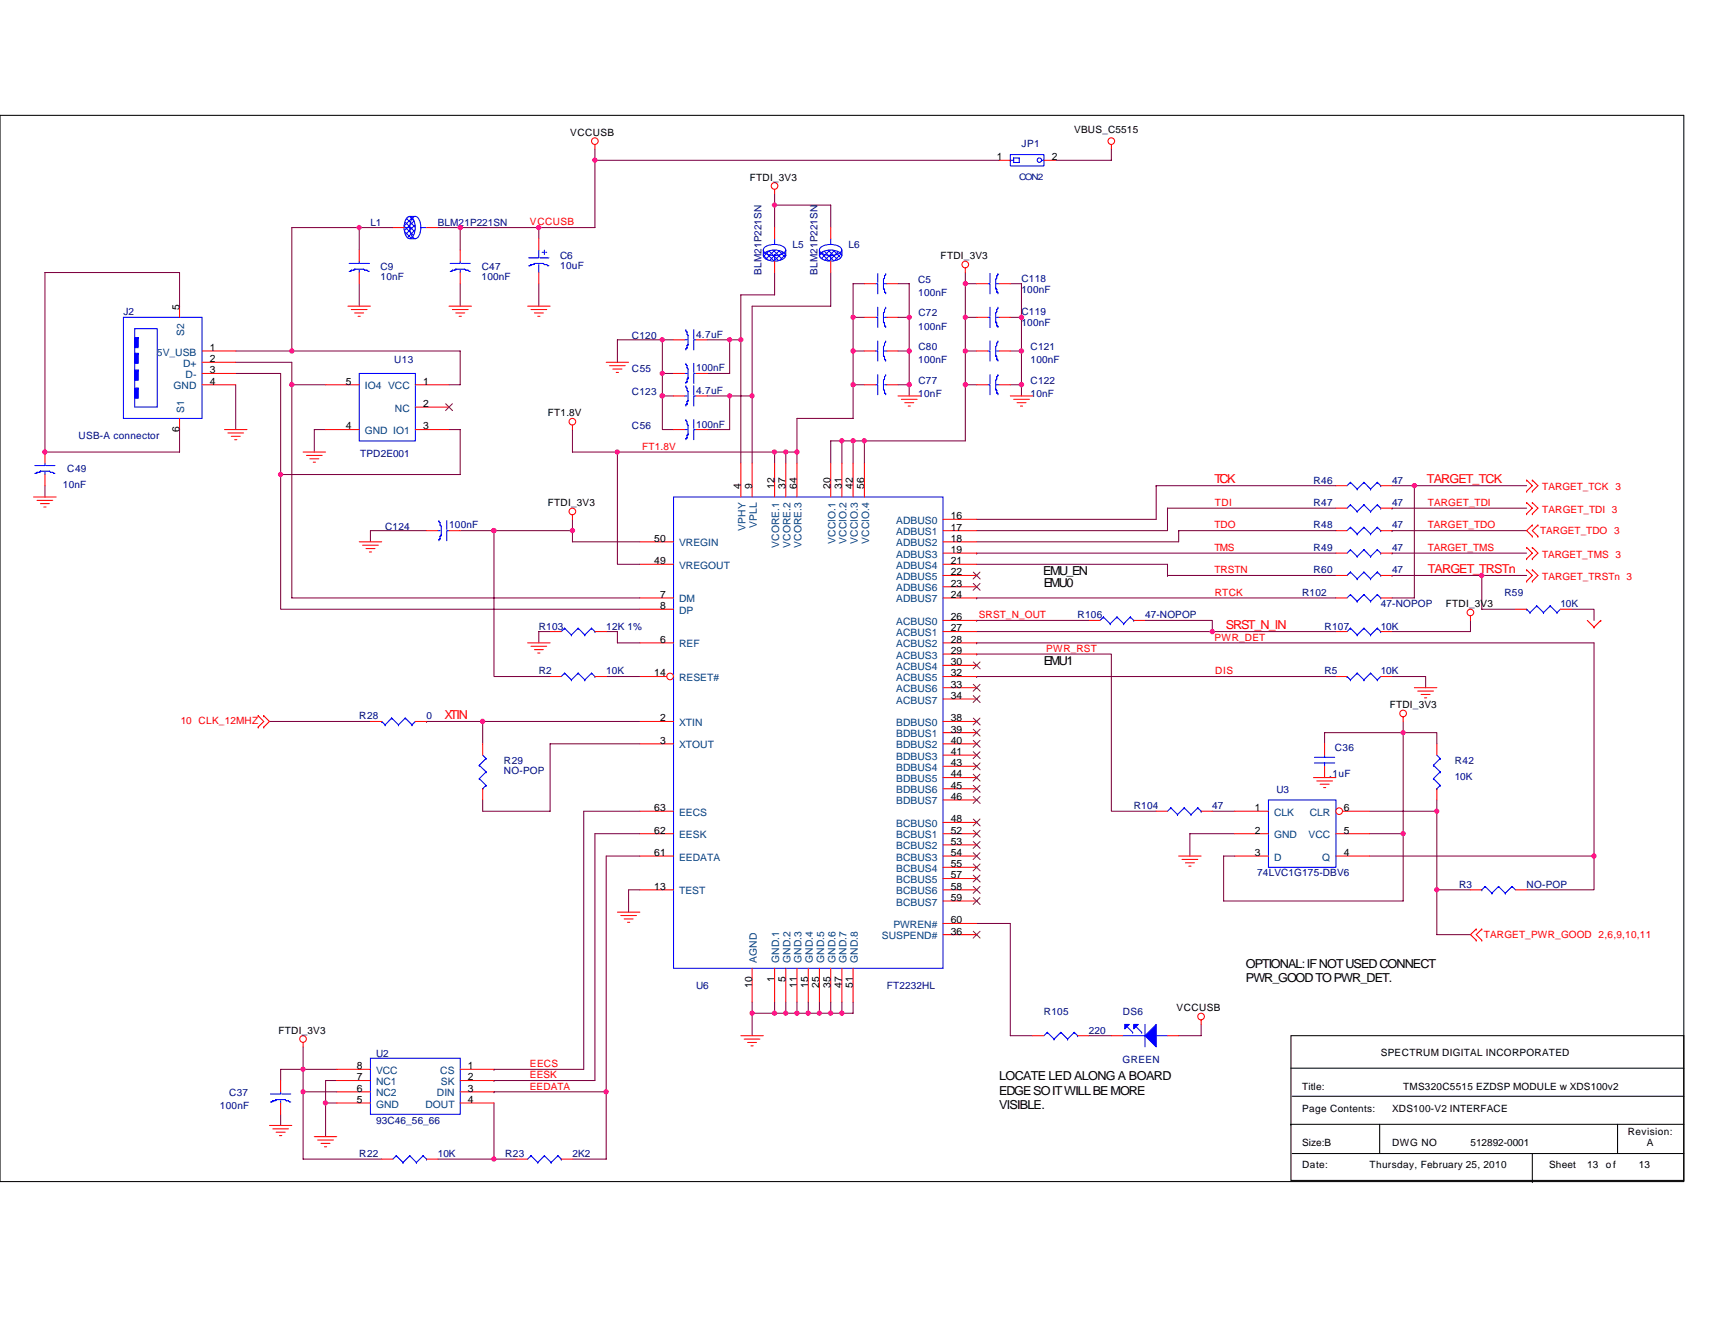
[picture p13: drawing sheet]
<svg xmlns="http://www.w3.org/2000/svg" width="279mm" height="216mm" viewBox="0 0 279 216" stroke-linecap="round" stroke-linejoin="round" font-family="sans-serif">
<defs><g id="words">
<g font-size="2" fill="#f00">
<text x="197.9" y="78.8">TCK</text>
<text x="232.5" y="78.8">TARGET_TCK</text>
<text x="232.6" y="93.4">TARGET_TRSTn</text>
<text x="199.7" y="102.6">SRST_N_IN</text>
<text x="72.4" y="117.2">XTIN</text>
</g>
<g font-size="2">
<text x="169.9" y="93.7">EMU_EN</text>
<text x="170.1" y="95.6">EMU0</text>
<text x="170.1" y="108.4">EMU1</text>
<text x="203" y="157.8">OPTIONAL: IF NOT USED CONNECT</text>
<text x="203" y="160.1">PWR_GOOD TO PWR_DET.</text>
<text x="162.8" y="176">LOCATE LED ALONG A BOARD</text>
<text x="162.8" y="178.4">EDGE SO IT WILL BE MORE</text>
<text x="162.8" y="180.7">VISIBLE.</text>
</g>
<g font-size="1.7">
<text x="162.4" y="26.1">1</text>
<text x="171.3" y="26.1">2</text>
<text x="29.2" y="50.4" transform="rotate(-90 29.2 50.4)">5</text>
<text x="34.2" y="57.2">1</text>
<text x="34.2" y="59">2</text>
<text x="34.2" y="60.8">3</text>
<text x="34.2" y="62.7">4</text>
<text x="56.3" y="62.7">5</text>
<text x="68.9" y="62.7">1</text>
<text x="29.2" y="70.4" transform="rotate(-90 29.2 70.4)">6</text>
<text x="56.3" y="70">4</text>
<text x="68.9" y="66.3">2</text>
<text x="68.9" y="70">3</text>
<text x="120.7" y="79.7" transform="rotate(-90 120.7 79.7)">4</text>
<text x="122.5" y="79.7" transform="rotate(-90 122.5 79.7)">9</text>
<text x="126.2" y="79.7" transform="rotate(-90 126.2 79.7)">12</text>
<text x="128" y="79.7" transform="rotate(-90 128 79.7)">37</text>
<text x="129.8" y="79.7" transform="rotate(-90 129.8 79.7)">64</text>
<text x="135.3" y="79.7" transform="rotate(-90 135.3 79.7)">20</text>
<text x="137.1" y="79.7" transform="rotate(-90 137.1 79.7)">31</text>
<text x="139" y="79.7" transform="rotate(-90 139 79.7)">42</text>
<text x="140.8" y="79.7" transform="rotate(-90 140.8 79.7)">56</text>
<text x="106.6" y="88.3">50</text>
<text x="154.9" y="84.6">16</text>
<text x="154.9" y="86.4">17</text>
<text x="154.9" y="88.3">18</text>
<text x="106.6" y="91.9">49</text>
<text x="154.9" y="90.1">19</text>
<text x="154.9" y="91.9">21</text>
<text x="154.9" y="93.7">22</text>
<text x="154.9" y="95.6">23</text>
<text x="107.5" y="97.4">7</text>
<text x="107.5" y="99.3">8</text>
<text x="154.9" y="97.4">24</text>
<text x="154.9" y="101.1">26</text>
<text x="107.5" y="104.7">6</text>
<text x="154.9" y="102.9">27</text>
<text x="154.9" y="104.7">28</text>
<text x="154.9" y="106.6">29</text>
<text x="106.6" y="110.2">14</text>
<text x="154.9" y="108.4">30</text>
<text x="154.9" y="110.2">32</text>
<text x="154.9" y="112">33</text>
<text x="154.9" y="113.9">34</text>
<text x="107.5" y="117.5">2</text>
<text x="154.9" y="117.5">38</text>
<text x="154.9" y="119.4">39</text>
<text x="107.5" y="121.2">3</text>
<text x="154.9" y="121.2">40</text>
<text x="154.9" y="123">41</text>
<text x="154.9" y="124.8">43</text>
<text x="154.9" y="126.7">44</text>
<text x="154.9" y="128.5">45</text>
<text x="154.9" y="130.3">46</text>
<text x="106.6" y="132.2">63</text>
<text x="106.6" y="135.8">62</text>
<text x="154.9" y="134">48</text>
<text x="154.9" y="135.8">52</text>
<text x="154.9" y="137.6">53</text>
<text x="204.4" y="132.2">1</text>
<text x="204.4" y="135.8">2</text>
<text x="218.9" y="132.2">6</text>
<text x="218.9" y="135.8">5</text>
<text x="106.6" y="139.5">61</text>
<text x="154.9" y="139.5">54</text>
<text x="154.9" y="141.3">55</text>
<text x="154.9" y="143.1">57</text>
<text x="204.4" y="139.5">3</text>
<text x="218.9" y="139.5">4</text>
<text x="106.6" y="145">13</text>
<text x="154.9" y="145">58</text>
<text x="154.9" y="146.8">59</text>
<text x="154.9" y="150.5">60</text>
<text x="154.9" y="152.3">36</text>
<text x="122.5" y="160.9" transform="rotate(-90 122.5 160.9)">10</text>
<text x="126.2" y="160" transform="rotate(-90 126.2 160)">1</text>
<text x="128" y="160" transform="rotate(-90 128 160)">5</text>
<text x="129.8" y="160.9" transform="rotate(-90 129.8 160.9)">11</text>
<text x="131.7" y="160.9" transform="rotate(-90 131.7 160.9)">15</text>
<text x="133.5" y="160.9" transform="rotate(-90 133.5 160.9)">25</text>
<text x="135.3" y="160.9" transform="rotate(-90 135.3 160.9)">35</text>
<text x="137.1" y="160.9" transform="rotate(-90 137.1 160.9)">47</text>
<text x="139" y="160.9" transform="rotate(-90 139 160.9)">51</text>
<text x="58.1" y="174.2">8</text>
<text x="58.1" y="176">7</text>
<text x="58.1" y="177.9">6</text>
<text x="58.1" y="179.7">5</text>
<text x="76.2" y="176">2</text>
<text x="76.2" y="177.9">3</text>
<text x="76.2" y="174.2">1</text>
<text x="76.2" y="179.7">4</text>
</g>
<g font-size="1.7" fill="#004080">
<text x="25.6" y="57.9">5V_USB</text>
<text x="29.8" y="59.8">D+</text>
<text x="30" y="54.7" transform="rotate(-90 30 54.7)">S2</text>
<text x="28.3" y="63.4">GND</text>
<text x="30.2" y="61.6">D-</text>
<text x="59.4" y="63.4">IO4 VCC</text>
<text x="30" y="67.3" transform="rotate(-90 30 67.3)">S1</text>
<text x="59.4" y="70.7">GND IO1</text>
<text x="64.3" y="67.1">NC</text>
<text x="110.6" y="89">VREGIN</text>
<text x="121.5" y="86.5" transform="rotate(-90 121.5 86.5)">VPHY</text>
<text x="123.3" y="86" transform="rotate(-90 123.3 86)">VPLL</text>
<text x="127" y="89.3" transform="rotate(-90 127 89.3)">VCORE.1</text>
<text x="128.8" y="89.3" transform="rotate(-90 128.8 89.3)">VCORE.2</text>
<text x="130.6" y="89.3" transform="rotate(-90 130.6 89.3)">VCORE.3</text>
<text x="136.1" y="88.6" transform="rotate(-90 136.1 88.6)">VCCIO.1</text>
<text x="137.9" y="88.6" transform="rotate(-90 137.9 88.6)">VCCIO.2</text>
<text x="139.7" y="88.6" transform="rotate(-90 139.7 88.6)">VCCIO.3</text>
<text x="141.6" y="88.6" transform="rotate(-90 141.6 88.6)">VCCIO.4</text>
<text x="146" y="85.4">ADBUS0</text>
<text x="146" y="87.2">ADBUS1</text>
<text x="146" y="89">ADBUS2</text>
<text x="110.6" y="92.7">VREGOUT</text>
<text x="146" y="90.9">ADBUS3</text>
<text x="146" y="92.7">ADBUS4</text>
<text x="146" y="94.5">ADBUS5</text>
<text x="110.6" y="98.2">DM</text>
<text x="110.6" y="100">DP</text>
<text x="146" y="96.4">ADBUS6</text>
<text x="146" y="98.2">ADBUS7</text>
<text x="146" y="101.8">ACBUS0</text>
<text x="110.6" y="105.5">REF</text>
<text x="146" y="103.7">ACBUS1</text>
<text x="146" y="105.5">ACBUS2</text>
<text x="146" y="107.3">ACBUS3</text>
<text x="110.6" y="111">RESET#</text>
<text x="146" y="109.2">ACBUS4</text>
<text x="146" y="111">ACBUS5</text>
<text x="146" y="112.8">ACBUS6</text>
<text x="110.6" y="118.3">XTIN</text>
<text x="146" y="114.6">ACBUS7</text>
<text x="146" y="118.3">BDBUS0</text>
<text x="110.6" y="121.9">XTOUT</text>
<text x="146" y="120.1">BDBUS1</text>
<text x="146" y="121.9">BDBUS2</text>
<text x="146" y="123.8">BDBUS3</text>
<text x="146" y="125.6">BDBUS4</text>
<text x="146" y="127.4">BDBUS5</text>
<text x="146" y="129.3">BDBUS6</text>
<text x="146" y="131.1">BDBUS7</text>
<text x="110.6" y="132.9">EECS</text>
<text x="110.6" y="136.6">EESK</text>
<text x="146" y="134.7">BCBUS0</text>
<text x="146" y="136.6">BCBUS1</text>
<text x="207.6" y="132.9">CLK</text>
<text x="207.6" y="136.6">GND</text>
<text x="213.2" y="136.6">VCC</text>
<text x="213.4" y="132.9">CLR</text>
<text x="110.6" y="140.2">EEDATA</text>
<text x="146" y="138.4">BCBUS2</text>
<text x="146" y="140.2">BCBUS3</text>
<text x="146" y="142.1">BCBUS4</text>
<text x="146" y="143.9">BCBUS5</text>
<text x="207.6" y="140.2">D</text>
<text x="215.4" y="140.2">Q</text>
<text x="110.6" y="145.7">TEST</text>
<text x="146" y="145.7">BCBUS6</text>
<text x="146" y="147.6">BCBUS7</text>
<text x="143.7" y="153">SUSPEND#</text>
<text x="145.5" y="151.2">PWREN#</text>
<text x="123.3" y="156.9" transform="rotate(-90 123.3 156.9)">AGND</text>
<text x="127" y="156.9" transform="rotate(-90 127 156.9)">GND.1</text>
<text x="128.8" y="156.9" transform="rotate(-90 128.8 156.9)">GND.2</text>
<text x="130.6" y="156.9" transform="rotate(-90 130.6 156.9)">GND.3</text>
<text x="132.4" y="156.9" transform="rotate(-90 132.4 156.9)">GND.4</text>
<text x="134.3" y="156.9" transform="rotate(-90 134.3 156.9)">GND.5</text>
<text x="136.1" y="156.9" transform="rotate(-90 136.1 156.9)">GND.6</text>
<text x="137.9" y="156.9" transform="rotate(-90 137.9 156.9)">GND.7</text>
<text x="139.7" y="156.9" transform="rotate(-90 139.7 156.9)">GND.8</text>
<text x="61.3" y="175">VCC</text>
<text x="61.3" y="176.8">NC1</text>
<text x="61.3" y="178.6">NC2</text>
<text x="71.2" y="178.6">DIN</text>
<text x="71.7" y="175">CS</text>
<text x="71.8" y="176.8">SK</text>
<text x="61.3" y="180.5">GND</text>
<text x="69.3" y="180.5">DOUT</text>
</g>
<g font-size="1.6">
<text x="92.9" y="22.1">VCCUSB</text>
<text x="175" y="21.7">VBUS_C5515</text>
<text x="122.2" y="29.4">FTDI_3V3</text>
<text x="153.2" y="42.2">FTDI_3V3</text>
<text x="89.2" y="67.8">FT1.8V</text>
<text x="89.2" y="82.5">FTDI_3V3</text>
<text x="235.5" y="98.9">FTDI_3V3</text>
<text x="226.4" y="115.4">FTDI_3V3</text>
<text x="191.7" y="164.8">VCCUSB</text>
<text x="45.4" y="168.4">FTDI_3V3</text>
<text x="224.9" y="172.1">SPECTRUM DIGITAL INCORPORATED</text>
<text x="212.1" y="177.5">Title:</text>
<text x="228.6" y="177.5">TMS320C5515 EZDSP MODULE w XDS100v2</text>
<text x="212.1" y="181.2">Page Contents:</text>
<text x="226.8" y="181.2">XDS100-V2 INTERFACE</text>
<text x="265.2" y="184.9">Revision:</text>
<text x="212.1" y="186.7">Size:B</text>
<text x="212.1" y="190.4">Date:</text>
<text x="223.1" y="190.4">Thursday, February 25, 2010</text>
<text x="226.8" y="186.7">DWG NO</text>
<text x="239.6" y="186.7">512892-0001</text>
<text x="252.4" y="190.4">Sheet</text>
<text x="258.6" y="190.4">13</text>
<text x="261.6" y="190.4">of</text>
<text x="267" y="190.4">13</text>
<text x="268.3" y="186.7">A</text>
</g>
<g font-size="1.6" fill="#000080">
<text x="166.4" y="23.9">JP1</text>
<text x="60.3" y="36.7">L1</text>
<text x="71.3" y="36.7">BLM21P221SN</text>
<text x="129.1" y="40.4">L5</text>
<text x="138.3" y="40.4">L6</text>
<text x="62" y="44">C9</text>
<text x="62" y="45.7">10nF</text>
<text x="78.5" y="45.7">100nF</text>
<text x="78.5" y="44">C47</text>
<text x="91.2" y="42.2">C6</text>
<text x="91.3" y="43.9">10uF</text>
<text x="124" y="44.8" transform="rotate(-90 124 44.8)">BLM21P221SN</text>
<text x="133.2" y="44.8" transform="rotate(-90 133.2 44.8)">BLM21P221SN</text>
<text x="149.6" y="46.1">C5</text>
<text x="166.4" y="45.9">C118</text>
<text x="166.4" y="47.7">100nF</text>
<text x="20.1" y="51.4">J2</text>
<text x="149.6" y="53.7">100nF</text>
<text x="149.6" y="48.3">100nF</text>
<text x="149.6" y="51.5">C72</text>
<text x="166.4" y="51.4">C119</text>
<text x="166.4" y="53.2">100nF</text>
<text x="64.2" y="59.2">U13</text>
<text x="103" y="55.2">C120</text>
<text x="113.4" y="55">4.7uF</text>
<text x="149.6" y="59.2">100nF</text>
<text x="149.6" y="57">C80</text>
<text x="167.9" y="57">C121</text>
<text x="167.9" y="59.2">100nF</text>
<text x="103" y="60.7">C55</text>
<text x="103" y="64.3">C123</text>
<text x="113.4" y="60.5">100nF</text>
<text x="113.4" y="64.2">4.7uF</text>
<text x="149.6" y="64.7">10nF</text>
<text x="149.6" y="62.5">C77</text>
<text x="167.9" y="62.5">C122</text>
<text x="167.9" y="64.7">10nF</text>
<text x="12.8" y="71.5">USB-A connector</text>
<text x="103" y="69.8">C56</text>
<text x="113.4" y="69.7">100nF</text>
<text x="11" y="77">C49</text>
<text x="58.7" y="74.4">TPD2E001</text>
<text x="10.2" y="79.5">10nF</text>
<text x="214" y="78.8">R46</text>
<text x="214" y="82.5">R47</text>
<text x="226.8" y="78.8">47</text>
<text x="226.8" y="82.5">47</text>
<text x="62.7" y="86.3">C124</text>
<text x="73.2" y="86.1">100nF</text>
<text x="214" y="89.8">R49</text>
<text x="214" y="86.1">R48</text>
<text x="226.8" y="89.8">47</text>
<text x="226.8" y="86.1">47</text>
<text x="214" y="93.4">R60</text>
<text x="226.8" y="93.4">47</text>
<text x="175.6" y="100.8">R106</text>
<text x="186.5" y="100.8">47-NOPOP</text>
<text x="212.1" y="97.1">R102</text>
<text x="224.9" y="98.9">47-NOPOP</text>
<text x="245.1" y="97.1">R59</text>
<text x="254.2" y="98.9">10K</text>
<text x="87.8" y="102.6">R103</text>
<text x="98.8" y="102.6">12K 1%</text>
<text x="215.8" y="102.6">R107</text>
<text x="224.9" y="102.6">10K</text>
<text x="87.8" y="109.9">R2</text>
<text x="98.8" y="109.9">10K</text>
<text x="215.8" y="109.9">R5</text>
<text x="224.9" y="109.9">10K</text>
<text x="58.5" y="117.2">R28</text>
<text x="69.5" y="117.2">0</text>
<text x="82.1" y="124.5">R29</text>
<text x="217.4" y="122.3">C36</text>
<text x="237" y="124.5">R42</text>
<text x="82.1" y="126.2">NO-POP</text>
<text x="184.7" y="131.8">R104</text>
<text x="197.5" y="131.8">47</text>
<text x="207.9" y="129.3">U3</text>
<text x="216.5" y="126.5">.1uF</text>
<text x="237" y="127.1">10K</text>
<text x="204.8" y="142.8">74LVC1G175-DBV6</text>
<text x="237.7" y="144.6">R3</text>
<text x="248.7" y="144.6">NO-POP</text>
<text x="113.4" y="161.1">U6</text>
<text x="144.5" y="161.1">FT2232HL</text>
<text x="170.1" y="165.3">R105</text>
<text x="182.9" y="165.3">DS6</text>
<text x="61.3" y="172.3">U2</text>
<text x="177.4" y="168.4">220</text>
<text x="182.9" y="173.2">GREEN</text>
<text x="37.3" y="178.6">C37</text>
<text x="35.8" y="180.7">100nF</text>
<text x="61.3" y="183.2">93C46_56_66</text>
<text x="58.5" y="188.5">R22</text>
<text x="71.3" y="188.5">10K</text>
<text x="82.3" y="188.5">R23</text>
<text x="93.3" y="188.5">2K2</text>
</g>
<g font-size="1.6" fill="#f00">
<text x="86.3" y="36.7">VCCUSB</text>
<text x="104.6" y="73.3">FT1.8V</text>
<text x="197.9" y="82.4">TDI</text>
<text x="232.6" y="82.4">TARGET_TDI</text>
<text x="251.3" y="79.9">TARGET_TCK 3</text>
<text x="251.3" y="83.5">TARGET_TDI 3</text>
<text x="197.9" y="89.8">TMS</text>
<text x="197.9" y="86.1">TDO</text>
<text x="232.6" y="89.8">TARGET_TMS</text>
<text x="232.6" y="86.1">TARGET_TDO</text>
<text x="250.9" y="87">TARGET_TDO 3</text>
<text x="197.9" y="93.4">TRSTN</text>
<text x="251.3" y="90.9">TARGET_TMS 3</text>
<text x="251.3" y="94.5">TARGET_TRSTn 3</text>
<text x="159.5" y="100.7">SRST_N_OUT</text>
<text x="197.9" y="97.1">RTCK</text>
<text x="170.4" y="106.2">PWR_RST</text>
<text x="197.9" y="104.4">PWR_DET</text>
<text x="198" y="109.9">DIS</text>
<text x="29.4" y="117.9">10 CLK_12MHZ</text>
<text x="241.8" y="152.9">TARGET_PWR_GOOD 2,6,9,10,11</text>
<text x="86.3" y="173.9">EECS</text>
<text x="86.3" y="177.5">EEDATA</text>
<text x="86.3" y="175.7">EESK</text>
</g>
<text font-size="1.5" fill="#000080" x="166.1" y="29.3">CON2</text>
</g></defs>
<path d="M0 18.8h274.3v173.7h-274.3zM210.3 168.8h64v23.5h-64zM210.3 174.1h64M210.5 178.6h63.8M210.3 183.2h.1M210.3 183.2h64M210.5 188h63.8M224.8 183.2v4.8M249.6 192.5h.1M249.6 188v4.5M263.5 183.2v4.8" fill="none" stroke="#000" stroke-width=".17"/>
<g fill="none" stroke="#800040" stroke-width=".17">
<path d="M58.5 37.1h-11v20.1M64 37.1h-5.5v3.6M71.3 37.1h3.7M75 37.1v3.6M75 37.1h.1M75 37.1h12.8M87.8 37.1v1.8M96.9 26.1v11h-9.1M96.9 26.1h65.9M96.9 24.3v1.8M126.2 33.4v3.7M126.2 33.4h9.1v3.7"/>
<path d="M126.2 31.6v1.8M181.1 24.3v1.8h-9.2M29.3 49.9v-5.5h-22v29.3h22v-3.7M38.4 59h9.1v3.7M38.4 57.2h9.1M47.5 57.2h27.5v5.5h-1.8M58.5 46.2v3.7M75 46.2v3.7M87.8 46.2v3.7M107.9 55.4h1.8M107.9 55.4v5.5M107.9 55.4h-7.3v3.6"/>
<path d="M115.2 55.4h3.7v5.5h-3.7M118.9 55.4h1.8M120.7 55.4v20.1M126.2 44.4v3.6h-5.5v7.4M135.3 44.4v5.5h-12.8v14.6M139 51.7v5.5h1.8M139 57.2v5.5h1.8M140.8 46.2h-1.8v5.5h1.8M146.3 46.2h1.8v5.5M146.3 51.7h1.8M146.3 57.2h1.8M148.1 57.2v5.5"/>
<path d="M148.1 51.7v5.5M157.3 46.2h1.8M157.3 46.2v5.5h1.8M157.3 51.7v5.5h1.8M157.3 57.2v5.5h1.8M157.3 44.4v1.8M164.6 46.2h1.8v5.5M164.6 51.7h1.8M164.6 57.2h1.8M166.4 57.2v5.5M166.4 51.7v5.5M7.3 79.1v1.9"/>
<path d="M38.4 60.9h7.3v16.4h29.3v-7.3h-1.8M38.4 62.7v7.3M45.7 77.3v22h58.5M47.5 62.7v34.7h56.7M47.5 62.7h5.5M53 70h-1.8v3.7M93.3 70v3.7h7.3M100.6 73.7v18.2h3.6M100.6 73.7h.1M100.6 73.7h25.6M107.9 64.5v5.5h1.8M107.9 60.9h1.8"/>
<path d="M107.9 64.5h1.8M107.9 60.9v3.6M115.2 64.5h3.7v5.5h-3.7M118.9 64.5h3.6M122.5 64.5v11M126.2 73.7v1.8M126.2 73.7h1.8M128 73.7v1.8M128 73.7h1.8M129.8 73.7v1.8M137.2 71.8h-1.9v3.7M137.2 71.8v3.7"/>
<path d="M137.2 71.8h1.8M139 62.7v5.5h-9.2v5.5M139 71.8v3.7M139 71.8h1.8M140.8 71.8v3.7M146.3 62.7h1.8M148.1 62.7v1.8M157.3 62.7v9.1h-16.5M164.6 62.7h1.8M166.4 62.7v1.8M188.4 79.1v5.5h-29.3M188.4 79.1h.1"/>
<path d="M188.4 79.1h29.2M226.8 79.1h3.6M230.4 79.1h.1M230.4 79.1v18.3h-3.6M230.4 79.1h18.3M69.5 86.5h-9.2v1.8M75 86.5h5.5M80.5 86.5v23.7h9.1M80.5 86.5h12.8M93.3 86.5v1.8h10.9M93.3 84.6v1.9M159.1 91.9h31.1v1.9"/>
<path d="M159.1 97.4h.1M159.1 90.1h.1M159.1 97.4h58.5M159.1 90.1h58.5M190.2 82.8v3.7h-31.1M190.2 93.8h.1M190.2 82.8h.1M190.2 82.8h27.4M190.2 93.8h27.4M192 86.5v1.8h-32.9M192 86.5h.1M192 86.5h25.6"/>
<path d="M226.8 90.1h.1M226.8 86.5h.1M226.8 82.8h.1M226.8 93.8h.1M226.8 90.1h21.9M226.8 86.5h21.9M226.8 82.8h21.9M226.8 93.8h14.6M241.4 93.8h7.3M241.4 93.8v5.5h5.5M256 99.3h3.7v1.8M43.9 117.6h16.4"/>
<path d="M69.5 117.6h34.7M69.5 117.6h.1M78.6 117.6v3.6M89.6 102.9h-1.8v1.9M98.8 102.9h1.8v1.9h3.6M98.8 110.2h5.4M159.1 104.8h.1M159.1 110.2h.1M159.1 104.8h100.6v34.7M159.1 106.6h22v25.6h7.3M159.1 106.6h.1M159.1 101.1h.1"/>
<path d="M159.1 102.9h38.4M159.1 110.2h58.5M159.1 101.1h18.3M186.5 101.1h11v1.8M197.5 102.9h.1M197.5 102.9h20.1M226.8 110.2h5.5v1.9M228.6 117.6v1.8h5.5v1.8M239.6 101.1v1.8h-12.8M104.2 132.2h-9.1v42h-14.6M104.2 135.8h-7.3v40.3h-16.4M104.2 139.5h-5.4v38.4"/>
<path d="M104.2 121.2h-14.6v11h-11v-1.9M197.5 132.2h3.7M201.2 135.8h-7.4v3.7M215.8 121.2v-1.8h12.8v16.4M223.1 132.2h11M223.1 135.8h5.5M223.1 139.5h36.6M228.6 135.8v11h-29.3v-7.3h1.9M234.1 130.3v1.9M234.1 132.2v12.8h5.5M259.7 139.5v5.5h-11M259.7 139.5h.1"/>
<path d="M104.2 145h-1.8v3.6M159.1 150.5h5.5v18.3h3.7M234.1 145v7.3h5.5M49.4 174.2h5.5M49.4 177.9h5.5M49.4 177.9v11h12.8M49.4 174.2v3.7M49.4 170.6v3.6M49.4 174.2h-3.7v1.9M53 179.7h1.9M53 179.7v5.5M54.9 176.1h-1.9v3.6"/>
<path d="M80.5 174.2h.1M80.5 176.1h.1M80.5 177.9h.1M80.5 179.7v9.2M80.5 177.9h18.3M98.8 177.9v11h-5.5M122.5 163.3v1.8M122.5 165.1v3.7M122.5 165.1h3.7M126.2 163.3v1.8M126.2 165.1h1.8M128 163.3v1.8"/>
<path d="M128 165.1h1.8M129.8 163.3v1.8M129.8 165.1h1.9M131.7 163.3v1.8M131.7 165.1h1.8M133.5 163.3v1.8M133.5 165.1h1.8M135.3 163.3v1.8M135.3 165.1h1.9M137.2 163.3v1.8h1.8v-1.8M177.4 168.8h3.7M195.7 166.9v1.9h-3.7"/>
<path d="M45.7 181.6v1.8M71.3 188.9h9.2M80.5 188.9h3.6"/>
</g>
<g fill="none" stroke="#f00" stroke-width=".17">
<path d="M87.8 38.9v1.8M96.9 23.6v.7M126.2 30.9v.7M162.8 26.1h1.8M170.1 26.1h1.8M181.1 23.6v.7M56.7 49.9h3.6M57.2 50.4h2.6M57.8 51h1.4M58.3 51.5h.4M73.2 49.9h3.6M73.7 50.4h2.6"/>
<path d="M74.3 51h1.4M74.8 51.5h.4M86 49.9h3.6M86.5 50.4h2.6M87.1 51h1.4M87.6 51.5h.4M87.8 44.4v1.8M98.8 59h3.6M99.3 59.6h2.6M109.7 55.4h1.8M113.4 55.4h1.8M140.8 51.7h1.8"/>
<path d="M144.5 51.7h1.8M157.3 43.7v.7M159.1 51.7h1.8M159.1 46.2h1.8M162.8 51.7h1.8M162.8 46.2h1.8M7.3 73.7v1.8M7.3 77.3v1.8M36.6 70h3.6M37.1 70.5h2.6M37.7 71.1h1.4M38.2 71.6h.4"/>
<path d="M49.4 73.7h3.6M49.9 74.2h2.6M50.5 74.8h1.4M51 75.3h.4M93.3 69.3v.7M99.8 60.1h1.5M100.4 60.7h.4M109.7 60.9h1.8M113.4 60.9h1.8M146.3 64.5h3.7M146.9 65.1h2.5M147.4 65.6h1.5"/>
<path d="M148 66.2h.3M164.6 64.5h3.7M165.1 65.1h2.6M165.7 65.6h1.5M166.2 66.2h.4M217.6 79.1h1.9M224.9 79.1h1.9M248.7 78.2h.1M248.7 78.2l.9 .9-.9 1M249.6 78.2h.1M249.6 78.2l.9 .9-.9 1M5.5 81h3.6"/>
<path d="M6 81.5h2.6M6.6 82.1h1.4M7.1 82.6h.4M58.5 88.3h3.7M59.1 88.8h2.5M59.6 89.4h1.5M60.2 89.9h.3M93.3 83.9v.7M217.6 90.1h1.9M224.9 90.1h1.9M248.7 80.1h.1M248.7 89.2h.1"/>
<path d="M248.7 91h.1M248.7 92.9h.1M248.7 94.7h.1M248.7 81.9h.1M248.7 83.7h.1M248.7 89.2l.9 .9-.9 .9M248.7 92.9l.9 .9-.9 .9M248.7 81.9l.9 .9-.9 .9M249.6 80.1h.1M249.6 89.2h.1M249.6 91h.1M249.6 92.9h.1"/>
<path d="M249.6 94.7h.1M249.6 85.6h.1M249.6 87.4h.1M249.6 81.9h.1M249.6 83.7h.1M249.6 89.2l.9 .9-.9 .9M249.6 92.9l.9 .9-.9 .9M249.6 85.6l-.9 .9 .9 .9M249.6 81.9l.9 .9-.9 .9M250.5 87.4h.1M250.5 85.6h.1M250.5 85.6l-.9 .9 .9 .9"/>
<path d="M42.1 118.5h.1M42.1 116.6h.1M42.1 116.6l.9 1-.9 .9M43 116.6h.1M43 118.5h.1M43 116.6l.9 1-.9 .9M86 104.8h3.6M86.5 105.3h2.6M87.1 105.9h1.4M87.6 106.4h.4M89.6 110.2h1.8M96.9 110.2h1.9"/>
<path d="M177.4 101.1h1.8M184.7 101.1h1.8M217.6 102.9h1.9M224.9 102.9h1.9M228.6 116.8v.8M230.4 112.1h3.7M231 112.6h2.5M231.5 113.2h1.5M232.1 113.7h.3M239.6 100.4v.7M258.6 101.1l1.1 1.1M259.7 102.2h.1"/>
<path d="M260.8 101.1h.1M260.8 101.1l-1.1 1.1M78.6 121.2v1.8M78.6 128.5v1.8M192 139.5h3.7M214 126.7h3.6M214.5 127.3h2.6M215.1 127.8h1.4M215.6 128.3h.4M215.8 121.2v1.8M215.8 124.9v1.8M100.6 148.6h3.6"/>
<path d="M101.1 149.2h2.6M101.7 149.7h1.4M102.2 150.3h.4M192.6 140h2.5M193.1 140.6h1.5M193.7 141.1h.3M240.5 151.4h.1M240.5 153.2h.1M240.5 151.4l-.9 .9 .9 .9M241.4 153.2h.1M241.4 151.4h.1M241.4 151.4l-.9 .9 .9 .9"/>
<path d="M49.4 169.9v.7M54.9 174.2h5.4M54.9 176.1h5.4M54.9 177.9h5.4M54.9 179.7h5.4M75 174.2h5.5M75 176.1h5.5M75 177.9h5.5M75 179.7h5.5M120.7 168.8h3.7M121.2 169.3h2.6M121.8 169.9h1.5"/>
<path d="M122.3 170.4h.4M195.7 166.2v.7M43.9 183.4h3.6M44.4 183.9h2.6M45 184.5h1.5M45.5 185h.4M51.2 185.2h3.7M51.8 185.8h2.5M52.3 186.3h1.5M52.9 186.9h.3M84.1 188.9h1.9M91.4 188.9h1.9"/>
<circle cx="96.9" cy="23" r=".54"/>
<circle cx="126.2" cy="30.3" r=".54"/>
<circle cx="181" cy="23" r=".54"/>
<circle cx="157.3" cy="43.1" r=".54"/>
<circle cx="93.2" cy="68.7" r=".54"/>
<circle cx="93.2" cy="83.3" r=".54"/>
<circle cx="239.6" cy="99.8" r=".54"/>
<circle cx="228.6" cy="116.3" r=".54"/>
<circle cx="49.4" cy="169.3" r=".54"/>
<circle cx="195.7" cy="165.6" r=".54"/>
</g>
<g fill="none" stroke="#00f" stroke-width=".17">
<path d="M164.6 26.1h.5M164.6 25.2h5.5v1.8h-5.5zM164.6 26.1h.1M165.1 25.7h1v.8h-1zM169.7 26.1h.4M86.5 43.1l-.2 .2h-.2M86.5 43.1h.1M87.1 42.9h1.4l.2 .2h.4l.1 .2h.2M87.1 42.9l-.2 .2h-.4M87.1 42.9h.1M87.8 40.7v1.3h-1.7M87.8 43.1v1.3"/>
<path d="M88 42h1.4M88.3 41.1h.2M88.7 40.7v.8M88.9 41.1h.2M111.5 55.4h.4M111.7 53.7v.2l.2 .2v.4l.2 .1v1.5M111.7 59.2v.2l.2 .2v.3l.2 .2v1.5M111.9 56.6l-.2 .2v.2M111.9 56.6h.1M112.1 56.1l-.2 .2v.3M112.1 56.1h.1M113 53.7v1.5"/>
<path d="M113 59.2v1.5M113.4 55.4h-.4v1.6M142.6 51.7h.4v1.7M143 50.1v1.4M143.9 52.5l.2 .1v.4M143.9 52.5h.1M144.1 51.7h.4M144.1 53l.2 .2v.2M144.1 53h.1M144.3 50.1v.1l-.2 .2v.4l-.2 .2v1.5M160.9 46.2h.4v1.7M160.9 51.7h.4v1.7"/>
<path d="M161.3 44.6v1.4M161.3 50.1v1.4M162.2 47l.2 .1v.4M162.2 47h.1M162.2 52.5l.2 .1v.4M162.2 52.5h.1M162.4 46.2h.4M162.4 47.5l.2 .2v.2M162.4 47.5h.1M162.4 51.7h.4M162.4 53l.2 .2v.2M162.4 53h.1"/>
<path d="M162.6 44.6v.2l-.2 .2v.3l-.2 .2v1.5M162.6 50.1v.1l-.2 .2v.4l-.2 .2v1.5M6 77l-.3 .1M6 77h.1M6.6 76.8h1.4l.2 .2h.4l.4 .1M6.6 76.8l-.2 .2h-.4M6.6 76.8h.1M7.3 75.5v.4h-1.6M7.3 77v.3M7.5 75.9h1.5M111.5 60.9h.4M111.9 62.1l-.2 .2v.2"/>
<path d="M111.9 62.1h.1M112.1 61.6l-.2 .2v.3M112.1 61.6h.1M113.4 60.9h-.4v1.6M220 78.6h.1M220 78.6l-.5 .5M220 78.6l1.1 1.1M221.1 79.7h.1M222.2 78.6h.1M222.2 78.6l-1.1 1.1M222.2 78.6l1.1 1.1M223.3 79.7h.1"/>
<path d="M224.4 78.6h.1M224.4 78.6l-1.1 1.1M224.4 78.6l.5 .5M224.9 79.1h.1M220 89.6h.1M220 89.6l-.5 .5M220 89.6l1.1 1.1M221.1 90.7h.1M222.2 89.6h.1M222.2 89.6l-1.1 1.1M222.2 89.6l1.1 1.1M223.3 90.7h.1"/>
<path d="M224.4 89.6h.1M224.4 89.6l-1.1 1.1M224.4 89.6l.5 .5M224.9 90.1h.1M92 109.7h.1M92 109.7l-.6 .5M92 109.7l1.1 1.1M93.1 110.8h.1M94.2 109.7h.1M94.2 109.7l-1.1 1.1M94.2 109.7l1.1 1.1M95.3 110.8h.1"/>
<path d="M96.4 109.7h.1M96.4 109.7l-1.1 1.1M96.4 109.7l.5 .5M96.9 110.2h.1M179.8 100.5h.1M179.8 100.5l-.6 .6M179.8 100.5l1.1 1.1M180.9 101.6h.1M182 100.5h.1M182 100.5l-1.1 1.1M182 100.5l1.1 1.1M183.1 101.6h.1"/>
<path d="M184.1 100.5h.1M184.1 100.5l-1 1.1M184.1 100.5l.6 .6M184.7 101.1h.1M220 102.4h.1M220 102.4l-.5 .5M220 102.4l1.1 1.1M221.1 103.5h.1M222.2 102.4h.1M222.2 102.4l-1.1 1.1M222.2 102.4l1.1 1.1M223.3 103.5h.1"/>
<path d="M224.4 102.4h.1M224.4 102.4l-1.1 1.1M224.4 102.4l.5 .5M224.9 102.9h.1M78.1 124.7h.1M78.1 126.9h.1M78.1 124.7l1.1 1.1M78.1 126.9l1.1 1.1M78.6 128.5h.1M78.6 123l.6 .6M79.2 123.6h.1M79.2 125.8h.1"/>
<path d="M79.2 128h.1M79.2 123.6l-1.1 1.1M79.2 125.8l-1.1 1.1M79.2 128l-.6 .5M214.1 124.3h3.3M214.1 123.4h3.3M215.8 123v.4M215.8 124.3h.1M215.8 124.3v.6M60.3 172.4h14.7v9.2h-14.7zM86.5 188.3h.1M86.5 188.3l-.5 .6"/>
<path d="M86.5 188.3l1.1 1.1M87.6 189.4h.1M88.7 188.3h.1M88.7 188.3l-1.1 1.1M88.7 188.3l1.1 1.1M89.8 189.4h.1M90.9 188.3h.1M90.9 188.3l-1.1 1.1M90.9 188.3l.5 .6M91.4 188.9h.1"/>
<circle cx="169.3" cy="26.1" r=".36"/>
</g>
<path d="M133.6 41.4a2.75 2.75 0 0 1 3.4 0l.1 .2a1.29 1.29 0 0 1-1.2 .9 2.63 2.63 0 0 1-2.3-.6l-.1-.3z" fill-rule="evenodd" fill="#fff"/>
<path d="M133.6 41.4a2.75 2.75 0 0 1 3.4 0l.1 .2a1.29 1.29 0 0 1-1.2 .9 2.63 2.63 0 0 1-2.3-.6l-.1-.3z" fill-rule="evenodd" fill="#00f" stroke="#00f" stroke-width=".17"/>
<g fill="none" stroke="#00f" stroke-width=".17">
<path d="M135.3 38.9v.9M73.7 44l-.4 .2M73.7 44h.1M74.3 43.9h1.4l.2 .1h.4l.3 .2M74.3 43.9l-.2 .1h-.4M74.3 43.9h.1M75 42.6v.3h-1.7M75 44v.4M75.2 42.9h1.4M133.5 40.7v1M133.6 40.4a2.75 2.75 0 0 1 3.4 0l.1 .3a1.29 1.29 0 0 1-1.2 .9 2.63 2.63 0 0 1-2.3-.6l-.1-.3zM135.3 41.5h.1"/>
<path d="M135.3 41.5v.9M137.2 40.7v1M142.6 57.2h.4v1.6M143 55.6v1.4M143.9 57.9l.2 .2v.4M143.9 57.9h.1M144.1 57.2h.4M144.1 58.5l.2 .3M144.1 58.5h.1M144.3 55.6l-.2 .3v.4l-.2 .2v1.4M111.5 70h.4M111.7 68.3v.2l.2 .2v.4l.2 .2v1.4"/>
<path d="M111.9 71.3l-.2 .2v.1M111.9 71.3h.1M112.1 70.7l-.2 .2v.4M112.1 70.7h.1M113 68.3v1.5M113.4 70h-.4v1.6M160.9 62.7h.4v1.6M161.3 61v1.5M162.2 63.4l.2 .2v.4M162.2 63.4h.1M162.4 62.7h.4M162.4 64l.2 .3"/>
<path d="M162.4 64h.1M162.6 61l-.2 .4v.4l-.2 .2v1.4M220 82.3h.1M220 82.3l-.5 .5M220 82.3l1.1 1.1M221.1 83.4h.1M222.2 82.3h.1M222.2 82.3l-1.1 1.1M222.2 82.3l1.1 1.1M223.3 83.4h.1M224.4 82.3h.1M224.4 82.3l-1.1 1.1"/>
<path d="M224.4 82.3l.5 .5M224.9 82.8h.1M62.2 117.6h.1M62.2 117.6l.5 .5M62.7 118.1h.1M63.8 117h.1M63.8 117l1.1 1.1M63.8 117l-1.1 1.1M64.9 118.1h.1M66 117h.1M66 117l1.1 1.1M66 117l-1.1 1.1"/>
<path d="M67.1 118.1h.1M67.7 117.6l-.6 .5M44.4 179.4l-.1 .2h-.2M44.4 179.4h.1M45 179.2h1.5l.1 .2h.4l.2 .2h.2M45 179.2l-.2 .2h-.4M45 179.2h.1M45.7 177.9v.4h-1.6M45.7 179.4v.3M45.9 178.3h1.5"/>
</g>
<g fill="none" stroke="#f00" stroke-width=".17">
<path d="M135.3 37.1v1.8M75 40.7v1.9M75 44.4v1.8M135.3 42.6v1.8M140.8 57.2h1.8M144.5 57.2h1.8M109.7 70h1.8M113.4 70h1.8M159.1 62.7h1.8M162.8 62.7h1.8M217.6 82.8h1.9M224.9 82.8h1.9"/>
<path d="M60.3 117.6h1.9M67.7 117.6h1.8M45.7 176.1v1.8M45.7 179.7v1.9"/>
</g>
<path d="M124.4 41.4a2.75 2.75 0 0 1 3.5 0l.1 .2a1.29 1.29 0 0 1-1.3 .9 2.63 2.63 0 0 1-2.3-.6v-.3z" fill-rule="evenodd" fill="#fff"/>
<path d="M124.4 41.4a2.75 2.75 0 0 1 3.5 0l.1 .2a1.29 1.29 0 0 1-1.3 .9 2.63 2.63 0 0 1-2.3-.6v-.3z" fill-rule="evenodd" fill="#00f" stroke="#00f" stroke-width=".17"/>
<path d="M126.2 38.9v.9M124.4 40.7v1M124.4 40.4a2.75 2.75 0 0 1 3.5 0l.1 .3a1.29 1.29 0 0 1-1.3 .9 2.63 2.63 0 0 1-2.3-.6v-.3zM126.2 41.5h.1M126.2 41.5v.9M128 40.7v1" fill="none" stroke="#00f" stroke-width=".17"/>
<path d="M126.2 37.1v1.8M126.2 42.6v1.8" fill="none" stroke="#f00" stroke-width=".17"/>
<path d="M66.4 35.4l.3-.1a1.27 1.27 0 0 1 .9 1.2 2.64 2.64 0 0 1-.6 2.3l-.3 .1a1.27 1.27 0 0 1-.8-1.3 2.61 2.61 0 0 1 .5-2.2z" fill-rule="evenodd" fill="#fff"/>
<g fill="#00f" stroke="#00f" stroke-width=".17">
<path d="M66.4 35.4l.3-.1a1.27 1.27 0 0 1 .9 1.2 2.64 2.64 0 0 1-.6 2.3l-.3 .1a1.27 1.27 0 0 1-.8-1.3 2.61 2.61 0 0 1 .5-2.2z" fill-rule="evenodd"/>
<path d="M21.9 55v1.6h.6v-1.6z" fill-rule="evenodd"/>
<path d="M21.9 57.6v1.6h.6v-1.6z" fill-rule="evenodd"/>
<path d="M21.9 60.3v1.7h.6v-1.7z" fill-rule="evenodd"/>
<path d="M21.9 63.2v1.7h.6v-1.7z" fill-rule="evenodd"/>
</g>
<g fill="none" stroke="#00f" stroke-width=".17">
<path d="M66 37.1h.9M66.8 35.3h.9M66.8 38.9h.9M66.9 37.1h.1M67.4 35.4l.2-.1a1.25 1.25 0 0 1 .9 1.2 2.66 2.66 0 0 1-.6 2.3l-.3 .1a1.28 1.28 0 0 1-.8-1.3 2.64 2.64 0 0 1 .6-2.2zM68.6 37.1h.9M20.1 51.7h12.8v16.5h-12.8zM21.9 53.6h3.7v12.7h-3.7zM142.6 62.7h.4v1.6M143 61v1.5M143.9 63.4l.2 .2v.4M143.9 63.4h.1"/>
<path d="M144.1 62.7h.4M144.1 64l.2 .3M144.1 64h.1M144.3 61l-.2 .4v.4l-.2 .2v1.4M71.3 86.5h.4M71.5 84.8v.2l.2 .2v.4l.2 .1v1.5M71.7 87.7l-.2 .2v.2M71.7 87.7h.1M71.9 87.2l-.2 .2v.3M71.9 87.2h.1M72.8 84.8v1.5M73.2 86.5h-.4v1.6"/>
<path d="M220 93.2h.1M220 93.2l-.5 .6M220 93.2l1.1 1.1M221.1 94.3h.1M222.2 93.2h.1M222.2 93.2l-1.1 1.1M222.2 93.2l1.1 1.1M223.3 94.3h.1M224.4 93.2h.1M224.4 93.2l-1.1 1.1M224.4 93.2l.5 .6M224.9 93.8h.1"/>
<path d="M92 102.4h.1M92 102.4l-.6 .5M92 102.4l1.1 1.1M93.1 103.5h.1M94.2 102.4h.1M94.2 102.4l-1.1 1.1M94.2 102.4l1.1 1.1M95.3 103.5h.1M96.4 102.4h.1M96.4 102.4l-1.1 1.1M96.4 102.4l.5 .5M96.9 102.9h.1"/>
<path d="M219.5 110.2h.1M219.5 110.2l.5 .6M220 110.8h.1M221.1 109.7h.1M221.1 109.7l1.1 1.1M221.1 109.7l-1.1 1.1M222.2 110.8h.1M223.3 109.7h.1M223.3 109.7l1.1 1.1M223.3 109.7l-1.1 1.1M224.4 110.8h.1M224.9 110.2l-.5 .6"/>
<path d="M206.7 130.3h10.9v11h-10.9z"/>
</g>
<g fill="none" stroke="#f00" stroke-width=".17">
<path d="M64 37.1h1.8M69.5 37.1h1.8M29.3 49.9v1.8M32.9 57.2h5.5M32.9 59h5.5M29.3 68.2v1.8M32.9 62.7h5.5M32.9 60.9h5.5M140.8 62.7h1.8M144.5 62.7h1.8M69.5 86.5h1.8M73.2 86.5h1.8"/>
<path d="M217.6 93.8h1.9M224.9 93.8h1.9M89.6 102.9h1.8M96.9 102.9h1.9M217.6 110.2h1.9M224.9 110.2h1.9M201.2 132.2h5.5M201.2 135.8h5.5M201.2 139.5h5.5M217.6 135.8h5.5M217.6 139.5h5.5"/>
</g>
<circle cx="218.2" cy="132.2" r=".54" fill="#fff" stroke="#f00" stroke-width=".17"/>
<path d="M104.2 121.2h5.5M218.7 132.2h4.4" fill="none" stroke="#f00" stroke-width=".17"/>
<path d="M109.7 81h43.9v76.8h-43.9z" fill="none" stroke="#00f" stroke-width=".17"/>
<circle cx="109.2" cy="110.2" r=".54" fill="#fff" stroke="#f00" stroke-width=".17"/>
<g fill="none" stroke="#f00" stroke-width=".17">
<path d="M58.5 40.7v1.9M58.5 44.4v1.8M140.8 46.2h1.8M144.5 46.2h1.8M159.1 57.2h1.8M162.8 57.2h1.8M53 62.7h5.5M53 70h5.5M67.7 62.7h5.5M67.7 66.3h5.5M67.7 70h5.5M109.7 64.5h1.8"/>
<path d="M113.4 64.5h1.8M120.7 75.5v5.5M122.5 75.5v5.5M126.2 75.5v5.5M128 75.5v5.5M129.8 75.5v5.5M135.3 75.5v5.5M137.2 75.5v5.5M139 75.5v5.5M140.8 75.5v5.5M104.2 91.9h5.5M104.2 97.4h5.5"/>
<path d="M104.2 99.3h5.5M104.2 88.3h5.5M153.6 91.9h5.5M153.6 97.4h5.5M153.6 84.6h5.5M153.6 86.5h5.5M153.6 88.3h5.5M153.6 90.1h5.5M153.6 93.8h5.5M153.6 95.6h5.5M217.6 97.4h1.9M217.6 86.5h1.9"/>
<path d="M224.9 97.4h1.9M224.9 86.5h1.9M246.9 99.3h1.8M254.2 99.3h1.8M104.2 110.2h4.4M104.2 117.6h5.5M104.2 104.8h5.5M153.6 110.2h5.5M153.6 117.6h5.5M153.6 101.1h5.5M153.6 102.9h5.5M153.6 104.8h5.5"/>
<path d="M153.6 106.6h5.5M153.6 108.4h5.5M153.6 112.1h5.5M153.6 113.9h5.5M153.6 119.4h5.5M104.2 132.2h5.5M104.2 135.8h5.5M104.2 139.5h5.5M153.6 135.8h5.5M153.6 139.5h5.5M153.6 134h5.5M153.6 137.7h5.5"/>
<path d="M153.6 121.2h5.5M153.6 123h5.5M153.6 124.9h5.5M153.6 126.7h5.5M153.6 128.5h5.5M153.6 130.3h5.5M188.4 132.2h1.8M195.7 132.2h1.8M234.1 121.2v1.8M234.1 128.5v1.8M104.2 145h5.5M122.5 157.8v5.5"/>
<path d="M126.2 157.8v5.5M128 157.8v5.5M129.8 157.8v5.5M131.7 157.8v5.5M133.5 157.8v5.5M135.3 157.8v5.5M137.2 157.8v5.5M139 157.8v5.5M153.6 145h5.5M153.6 141.3h5.5M153.6 143.2h5.5M153.6 146.8h5.5"/>
<path d="M153.6 150.5h5.5M153.6 152.3h5.5M239.6 145h1.8M246.9 145h1.8M168.3 168.8h1.8M175.6 168.8h1.8M181.1 168.8h1.8M190.2 168.8h1.8M62.2 188.9h1.8M69.5 188.9h1.8"/>
</g>
<g fill="none" stroke="#804000" stroke-width=".16">
<path d="M72.6 65.8l1.1 1.1M73.7 65.8l-1.1 1.1M158.6 93.2l1.1 1.1M158.6 95.1l1.1 1.1M159.7 93.2l-1.2 1.1M159.7 95.1l-1.2 1.1M158.6 107.9l1.1 1.1M158.6 111.5l1.1 1.1M158.6 113.3l1.1 1.2M158.6 117l1.1 1.1M158.6 118.8l1.1 1.2M159.7 107.9l-1.2 1.1"/>
<path d="M159.7 111.5l-1.2 1.1M159.7 113.3l-1.2 1.2M159.7 117l-1.2 1.1M159.7 118.8l-1.2 1.2M158.6 133.5l1.1 1.1M158.6 135.3l1.1 1.1M158.6 137.1l1.1 1.1M158.6 138.9l1.1 1.2M158.6 120.6l1.1 1.2M158.6 122.5l1.1 1.1M158.6 124.3l1.1 1.1M158.6 126.2l1.1 1.1"/>
<path d="M158.6 128l1.1 1.1M158.6 129.8l1.1 1.1M159.7 133.5l-1.2 1.1M159.7 135.3l-1.2 1.1M159.7 137.1l-1.2 1.1M159.7 138.9l-1.2 1.2M159.7 120.6l-1.2 1.2M159.7 122.5l-1.2 1.1M159.7 124.3l-1.2 1.1M159.7 126.2l-1.2 1.1M159.7 128l-1.2 1.1M159.7 129.8l-1.2 1.1"/>
<path d="M158.6 140.8l1.1 1.1M158.6 142.6l1.1 1.1M158.6 144.4l1.1 1.2M158.6 146.3l1.1 1.1M158.6 151.7l1.1 1.2M159.7 140.8l-1.2 1.1M159.7 142.6l-1.2 1.1M159.7 144.4l-1.2 1.2M159.7 146.3l-1.2 1.1M159.7 151.7l-1.2 1.2"/>
</g>
<g fill="none" stroke="#00f" stroke-width=".17">
<path d="M57.2 44l-.1 .2h-.2M57.2 44h.1M57.8 43.9h1.4l.2 .1h.4l.2 .2h.2M57.8 43.9l-.2 .1h-.4M57.8 43.9h.1M58.5 42.6v.3h-1.6M58.5 44v.4M58.7 42.9h1.5M142.6 46.2h.4v1.7M143 44.6v1.4M143.9 47l.2 .1v.4M143.9 47h.1"/>
<path d="M144.1 46.2h.4M144.1 47.5l.2 .2v.2M144.1 47.5h.1M144.3 44.6v.2l-.2 .2v.3l-.2 .2v1.5M160.9 57.2h.4v1.6M161.3 55.6v1.4M162.2 57.9l.2 .2v.4M162.2 57.9h.1M162.4 57.2h.4M162.4 58.5l.2 .3M162.4 58.5h.1M162.6 55.6l-.2 .3v.4l-.2 .2v1.4"/>
<path d="M58.5 60.9h9.2v10.9h-9.2zM111.5 64.5h.4M111.7 62.9v.2l.2 .1v.4l.2 .2v1.5M111.9 65.8l-.2 .2v.2M111.9 65.8h.1M112.1 65.3l-.2 .1v.4M112.1 65.3h.1M113 62.9v1.4M113.4 64.5h-.4v1.7M220 85.9h.1M220 96.9h.1M220 85.9l-.5 .6"/>
<path d="M220 85.9l1.1 1.1M220 96.9l-.5 .5M220 96.9l1.1 1.1M221.1 87h.1M221.1 98h.1M222.2 85.9h.1M222.2 96.9h.1M222.2 85.9l-1.1 1.1M222.2 85.9l1.1 1.1M222.2 96.9l-1.1 1.1M222.2 96.9l1.1 1.1M223.3 87h.1"/>
<path d="M223.3 98h.1M224.4 85.9h.1M224.4 96.9h.1M224.4 85.9l-1.1 1.1M224.4 85.9l.5 .6M224.4 96.9l-1.1 1.1M224.4 96.9l.5 .5M224.9 86.5h.1M224.9 97.4h.1M248.7 99.3h.1M248.7 99.3l.6 .5M249.3 99.8h.1"/>
<path d="M250.4 98.7h.1M250.4 98.7l1.1 1.1M250.4 98.7l-1.1 1.1M251.5 99.8h.1M252.6 98.7h.1M252.6 98.7l1.1 1.1M252.6 98.7l-1.1 1.1M253.7 99.8h.1M254.2 99.3l-.5 .5M190.8 131.6h.1M190.8 131.6l-.6 .6M190.8 131.6l1 1.1"/>
<path d="M191.8 132.7h.1M192.9 131.6h.1M192.9 131.6l-1.1 1.1M192.9 131.6l1.1 1.1M194 132.7h.1M195.1 131.6h.1M195.1 131.6l-1.1 1.1M195.1 131.6l.6 .6M195.7 132.2h.1M233.5 124.7h.1M233.5 126.9h.1M233.5 124.7l1.1 1.1"/>
<path d="M233.5 126.9l1.1 1.1M234.1 128.5h.1M234.1 123l.5 .6M234.6 123.6h.1M234.6 125.8h.1M234.6 128h.1M234.6 123.6l-1.1 1.1M234.6 125.8l-1.1 1.1M234.6 128l-.5 .5M241.4 145h.1M242 144.4h.1M242 144.4l1.1 1.1"/>
<path d="M242 144.4l-.6 .6M243.1 145.5h.1M244.1 144.4h.1M244.1 144.4l1.1 1.1M244.1 144.4l-1 1.1M245.2 145.5h.1M246.3 144.4h.1M246.3 144.4l.6 .6M246.3 144.4l-1.1 1.1M170.6 168.2h.1M170.6 168.2l-.5 .6M170.6 168.2l1.1 1.1"/>
<path d="M171.7 169.3h.1M172.8 168.2h.1M172.8 168.2l-1.1 1.1M172.8 168.2l1.1 1.1M173.9 169.3h.1M175 168.2h.1M175 168.2l-1.1 1.1M175 168.2l.6 .6M175.6 168.8h.1M182.9 168.8h3.6M183.6 167.3l.9 .9M184.5 168.2h.1"/>
<path d="M185.1 167.3l.9 .9M186 168.2h.1M186.5 166.9v3.7M188.4 168.8h1.8M64.6 188.3h.1M64.6 188.3l-.6 .6M64.6 188.3l1.1 1.1M65.7 189.4h.1M66.8 188.3h.1M66.8 188.3l-1.1 1.1M66.8 188.3l1 1.1M67.8 189.4h.1"/>
<path d="M68.9 188.3h.1M68.9 188.3l-1.1 1.1M68.9 188.3l.6 .6M69.5 188.9h.1"/>
</g>
<g fill="#00f" stroke="#00f" stroke-width=".17">
<path d="M188.4 166.9v3.7l-1.9-1.8z" fill-rule="evenodd"/>
<path d="M184.7 166.9h.7l-.7 .8z" fill-rule="evenodd"/>
<path d="M183.2 166.9h.8l-.8 .8z" fill-rule="evenodd"/>
</g>
<g fill="#f0f" stroke="#f0f" stroke-width=".17">
<circle cx="126.2" cy="165.1" r=".36"/>
<circle cx="128" cy="165.1" r=".35"/>
<circle cx="131.7" cy="165.1" r=".35"/>
<circle cx="135.3" cy="165.1" r=".36"/>
<circle cx="137.1" cy="165.1" r=".35"/>
<circle cx="100.6" cy="73.6" r=".35"/>
<circle cx="129.8" cy="73.6" r=".36"/>
<circle cx="128" cy="73.6" r=".35"/>
<circle cx="126.2" cy="73.6" r=".36"/>
<circle cx="47.5" cy="62.7" r=".36"/>
<circle cx="87.8" cy="37.1" r=".35"/>
<circle cx="126.2" cy="33.4" r=".36"/>
<circle cx="120.7" cy="55.4" r=".36"/>
<circle cx="122.5" cy="64.5" r=".35"/>
<circle cx="93.3" cy="86.5" r=".36"/>
<circle cx="157.3" cy="62.7" r=".36"/>
<circle cx="157.3" cy="51.7" r=".36"/>
<circle cx="157.3" cy="57.2" r=".36"/>
<circle cx="166.4" cy="62.7" r=".36"/>
<circle cx="166.4" cy="57.2" r=".36"/>
<circle cx="139" cy="62.7" r=".36"/>
<circle cx="139" cy="51.7" r=".36"/>
<circle cx="139" cy="57.2" r=".36"/>
<circle cx="148.1" cy="62.7" r=".36"/>
<circle cx="148.1" cy="57.2" r=".36"/>
<circle cx="137.1" cy="71.8" r=".36"/>
<circle cx="107.9" cy="64.5" r=".36"/>
<circle cx="107.9" cy="55.4" r=".36"/>
<circle cx="107.9" cy="60.8" r=".36"/>
<circle cx="118.9" cy="64.5" r=".35"/>
<circle cx="118.9" cy="55.4" r=".35"/>
<circle cx="157.3" cy="46.2" r=".36"/>
<circle cx="80.5" cy="86.5" r=".36"/>
<circle cx="166.4" cy="51.7" r=".36"/>
<circle cx="148.1" cy="51.7" r=".36"/>
<circle cx="140.8" cy="71.8" r=".36"/>
<circle cx="133.5" cy="165.1" r=".35"/>
<circle cx="129.8" cy="165.1" r=".36"/>
<circle cx="122.5" cy="165.1" r=".35"/>
<circle cx="45.7" cy="77.3" r=".35"/>
<circle cx="47.5" cy="57.2" r=".36"/>
<circle cx="197.5" cy="102.9" r=".36"/>
<circle cx="241.4" cy="93.8" r=".36"/>
<circle cx="230.4" cy="79.1" r=".36"/>
<circle cx="234.1" cy="145" r=".36"/>
<circle cx="228.6" cy="135.8" r=".36"/>
<circle cx="228.6" cy="119.4" r=".35"/>
<circle cx="259.7" cy="139.5" r=".36"/>
<circle cx="7.3" cy="73.6" r=".36"/>
<circle cx="58.5" cy="37.1" r=".35"/>
<circle cx="75" cy="37.1" r=".36"/>
<circle cx="49.4" cy="174.2" r=".35"/>
<circle cx="98.7" cy="177.9" r=".36"/>
<circle cx="53" cy="179.7" r=".36"/>
<circle cx="49.4" cy="177.9" r=".35"/>
<circle cx="80.5" cy="188.9" r=".36"/>
<circle cx="78.6" cy="117.5" r=".36"/>
<circle cx="96.9" cy="26.1" r=".36"/>
<circle cx="139" cy="71.8" r=".36"/>
<circle cx="234.1" cy="132.2" r=".35"/>
</g>
<use href="#words"/>
</svg>
